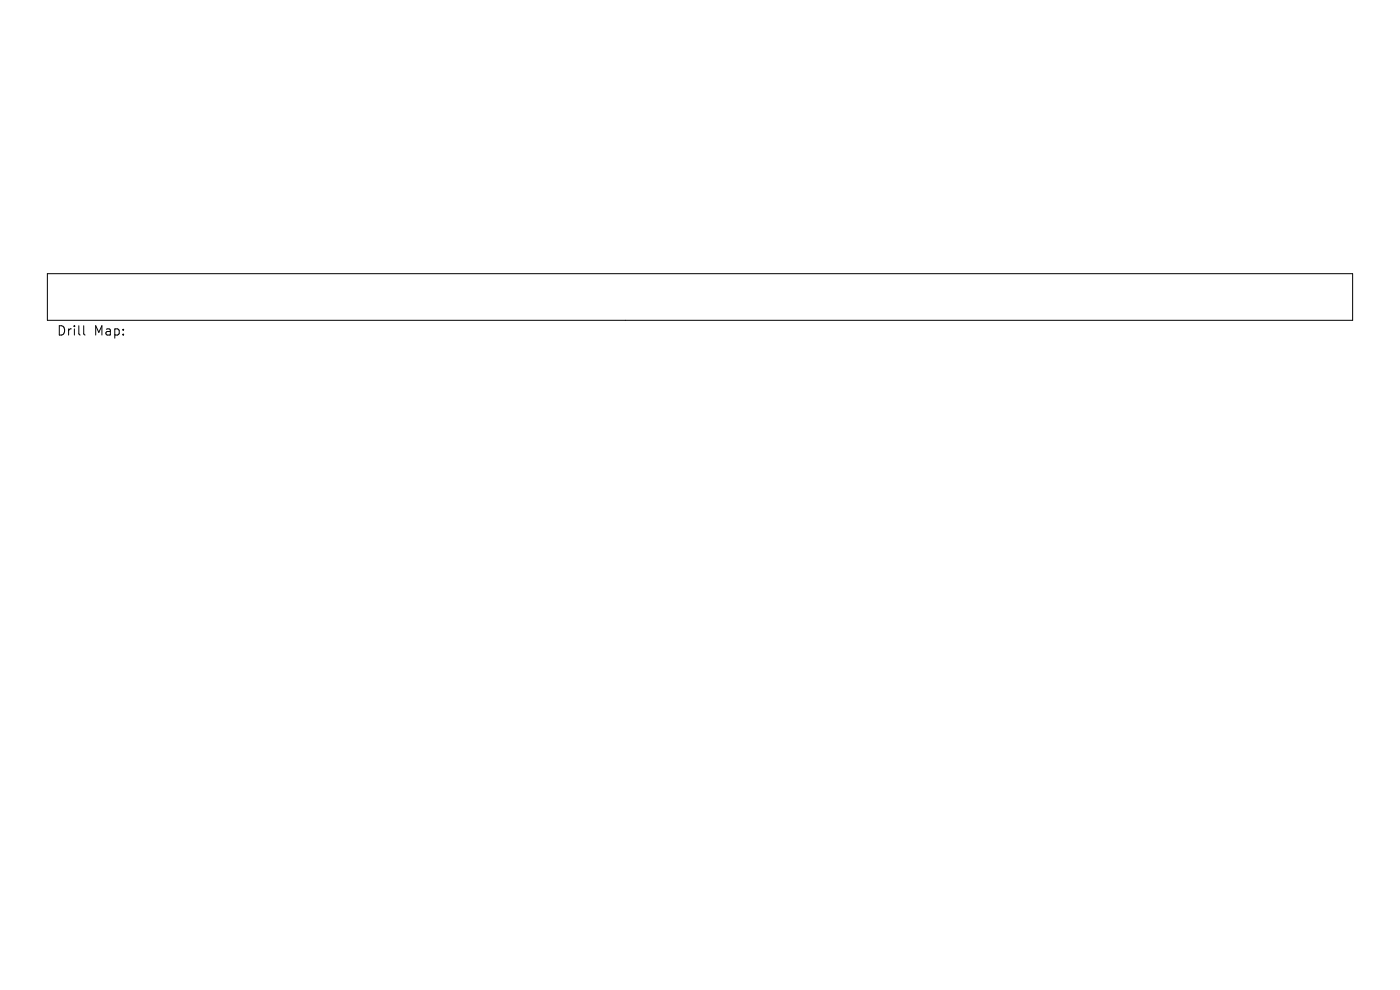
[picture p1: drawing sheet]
<svg xmlns="http://www.w3.org/2000/svg" width="297mm" height="210mm" viewBox="0 0 297 210" stroke-linecap="round" stroke-linejoin="round" font-family="sans-serif">
<defs><g id="words">
<g font-size="2.8">
<text x="12" y="71.5">Drill</text>
<text x="19.9" y="71.5">Map:</text>
</g>
</g></defs>
<path d="M10 58.1h277v9.8h-277zM17.8 69.1v1.7l.2 .3" fill="none" stroke="#000" stroke-width=".21"/>
<use href="#words"/>
</svg>
